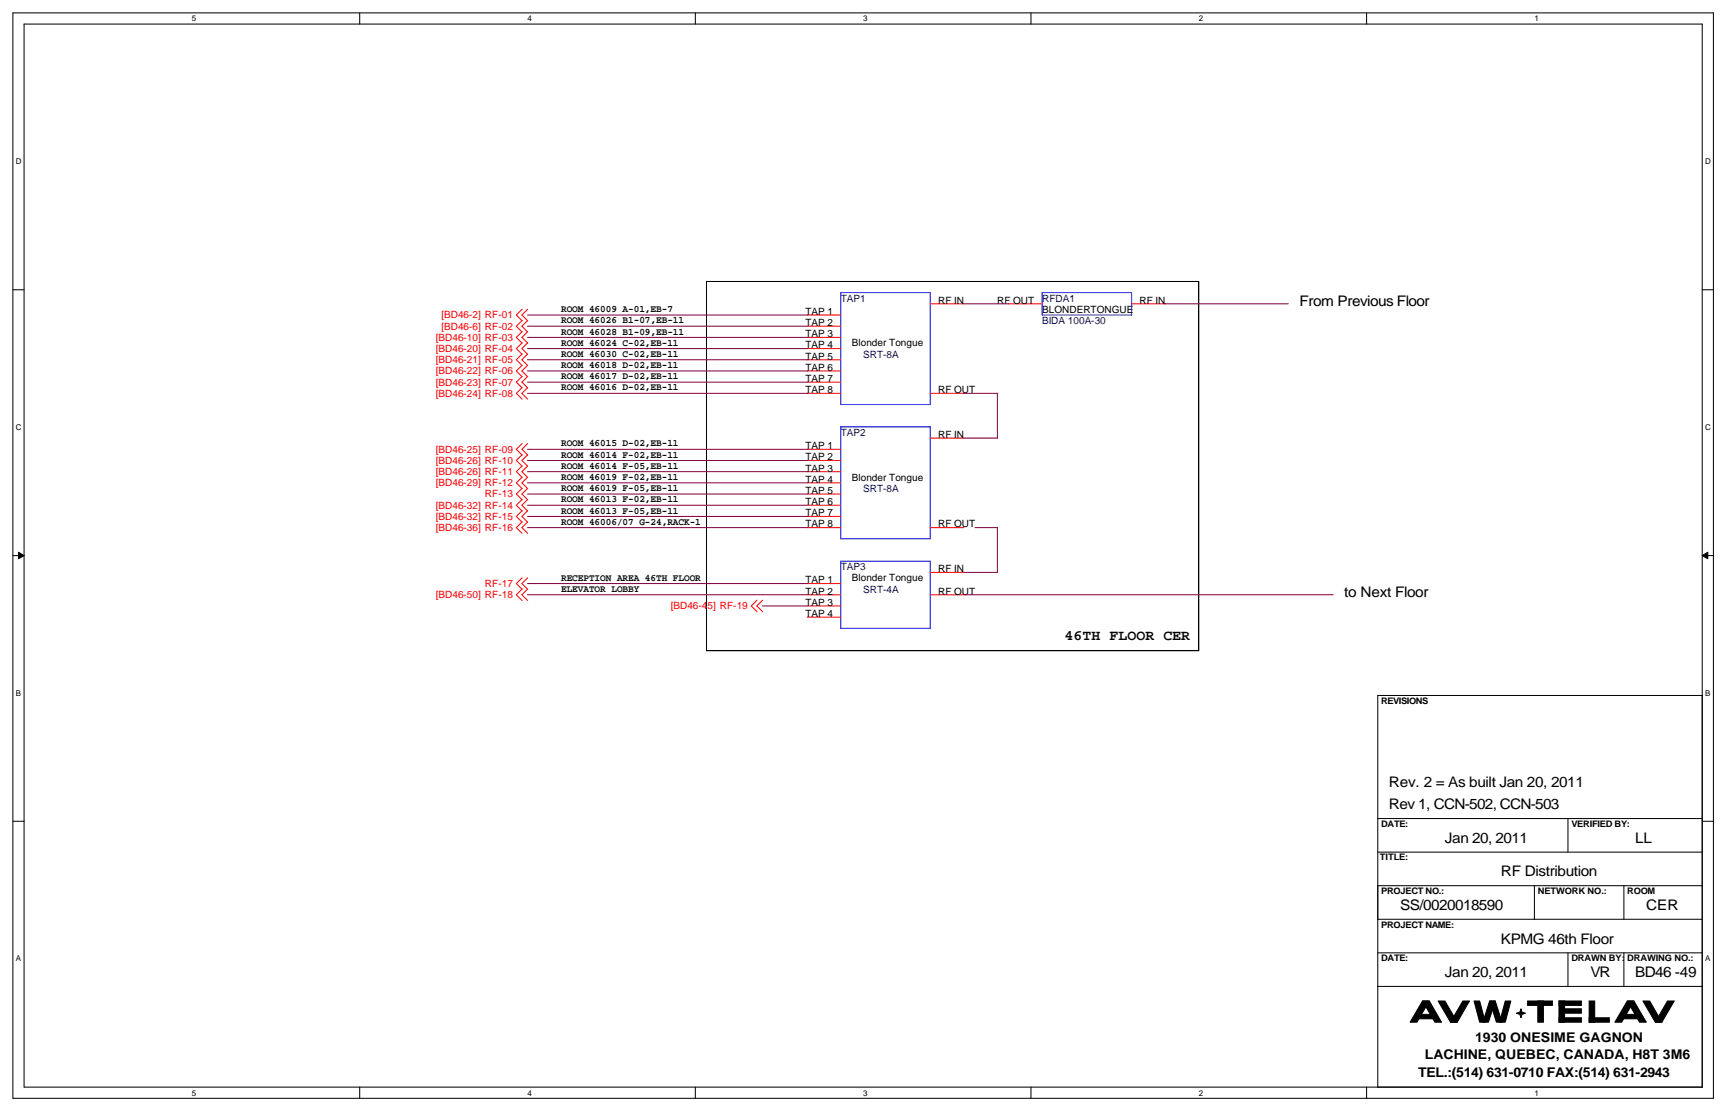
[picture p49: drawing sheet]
<svg xmlns="http://www.w3.org/2000/svg" width="864mm" height="559mm" viewBox="0 0 864 559" stroke-linecap="round" stroke-linejoin="round" font-family="sans-serif">
<defs><g id="words">
<g font-size="7.3">
<text x="649" y="153">From Previous Floor</text>
<text x="671" y="298">to Next Floor</text>
<text x="532" y="320">46TH FLOOR CER</text>
<text x="694" y="393">Rev. 2 = As built Jan 20, 2011</text>
<text x="694" y="404">Rev 1, CCN-502, CCN-503</text>
<text x="722" y="421">Jan 20, 2011</text>
<text x="817" y="421">LL</text>
<text x="750" y="438">RF Distribution</text>
<text x="699" y="454">SS/0020018590</text>
<text x="822" y="454">CER</text>
<text x="750" y="471">KPMG 46th Floor</text>
<text x="722" y="488">Jan 20, 2011</text>
<text x="794" y="488">VR</text>
<text x="817" y="488">BD46 -49</text>
</g>
<g font-size="6.7">
<text x="737" y="520">1930 ONESIME GAGNON</text>
<text x="712" y="529">LACHINE, QUEBEC, CANADA, H8T 3M6</text>
<text x="708" y="538">TEL.:(514) 631-0710 FAX:(514) 631-2943</text>
</g>
<g font-size="5">
<text x="280" y="156">ROOM 46009 A-01,EB-7</text>
<text x="469" y="152">RF IN</text>
<text x="498" y="152">RF OUT</text>
<text x="569" y="152">RF IN</text>
<text x="280" y="161">ROOM 46026 B1-07,EB-11</text>
<text x="402" y="157">TAP 1</text>
<text x="521" y="156">BLONDERTONGUE</text>
<text x="280" y="167">ROOM 46028 B1-09,EB-11</text>
<text x="402" y="163">TAP 2</text>
<text x="280" y="173">ROOM 46024 C-02,EB-11</text>
<text x="402" y="168">TAP 3</text>
<text x="402" y="174">TAP 4</text>
<text x="426" y="173">Blonder Tongue</text>
<text x="280" y="178">ROOM 46030 C-02,EB-11</text>
<text x="402" y="180">TAP 5</text>
<text x="280" y="184">ROOM 46018 D-02,EB-11</text>
<text x="402" y="185">TAP 6</text>
<text x="280" y="189">ROOM 46017 D-02,EB-11</text>
<text x="402" y="191">TAP 7</text>
<text x="280" y="195">ROOM 46016 D-02,EB-11</text>
<text x="402" y="196">TAP 8</text>
<text x="469" y="196">RF OUT</text>
<text x="469" y="219">RF IN</text>
<text x="280" y="223">ROOM 46015 D-02,EB-11</text>
<text x="402" y="224">TAP 1</text>
<text x="280" y="229">ROOM 46014 F-02,EB-11</text>
<text x="402" y="230">TAP 2</text>
<text x="280" y="240">ROOM 46019 F-02,EB-11</text>
<text x="280" y="234">ROOM 46014 F-05,EB-11</text>
<text x="402" y="235">TAP 3</text>
<text x="280" y="245">ROOM 46019 F-05,EB-11</text>
<text x="402" y="241">TAP 4</text>
<text x="426" y="240">Blonder Tongue</text>
<text x="280" y="251">ROOM 46013 F-02,EB-11</text>
<text x="402" y="247">TAP 5</text>
<text x="280" y="256">ROOM 46013 F-05,EB-11</text>
<text x="402" y="252">TAP 6</text>
<text x="402" y="258">TAP 7</text>
<text x="280" y="262">ROOM 46006/07 G-24,RACK-1</text>
<text x="402" y="263">TAP 8</text>
<text x="469" y="263">RF OUT</text>
<text x="469" y="286">RF IN</text>
<text x="280" y="290">RECEPTION AREA 46TH FLOOR</text>
<text x="402" y="291">TAP 1</text>
<text x="426" y="290">Blonder Tongue</text>
<text x="280" y="296">ELEVATOR LOBBY</text>
<text x="402" y="297">TAP 2</text>
<text x="469" y="297">RF OUT</text>
<text x="402" y="303">TAP 3</text>
<text x="402" y="308">TAP 4</text>
</g>
<g font-size="5" fill="#000080">
<text x="420" y="151">TAP1</text>
<text x="521" y="151">RFDA1</text>
<text x="521" y="162">BIDA 100A-30</text>
<text x="431" y="179">SRT-8A</text>
<text x="420" y="218">TAP2</text>
<text x="431" y="246">SRT-8A</text>
<text x="420" y="285">TAP3</text>
<text x="431" y="296">SRT-4A</text>
</g>
<g font-size="5" fill="#f00">
<text x="220" y="159">[BD46-2] RF-01</text>
<text x="220" y="165">[BD46-6] RF-02</text>
<text x="218" y="170">[BD46-10] RF-03</text>
<text x="218" y="176">[BD46-20] RF-04</text>
<text x="218" y="181">[BD46-21] RF-05</text>
<text x="218" y="187">[BD46-22] RF-06</text>
<text x="218" y="193">[BD46-23] RF-07</text>
<text x="218" y="198">[BD46-24] RF-08</text>
<text x="218" y="226">[BD46-25] RF-09</text>
<text x="218" y="232">[BD46-26] RF-10</text>
<text x="218" y="237">[BD46-26] RF-11</text>
<text x="218" y="243">[BD46-29] RF-12</text>
<text x="242" y="248">RF-13</text>
<text x="218" y="254">[BD46-32] RF-14</text>
<text x="218" y="260">[BD46-32] RF-15</text>
<text x="218" y="265">[BD46-36] RF-16</text>
<text x="242" y="293">RF-17</text>
<text x="218" y="299">[BD46-50] RF-18</text>
<text x="335" y="304">[BD46-45] RF-19</text>
</g>
<g font-size="4.5">
<text x="690" y="351">REVISIONS</text>
<text x="690" y="413">DATE:</text>
<text x="785" y="413">VERIFIED BY:</text>
<text x="689" y="430">TITLE:</text>
<text x="690" y="446">PROJECT NO.:</text>
<text x="768" y="446">NETWORK NO.:</text>
<text x="813" y="446">ROOM</text>
<text x="690" y="463">PROJECT NAME:</text>
<text x="690" y="480">DATE:</text>
<text x="785" y="480">DRAWN BY:</text>
<text x="813" y="480">DRAWING NO.:</text>
</g>
<g font-size="4">
<text x="96" y="11">5</text>
<text x="263" y="11">4</text>
<text x="431" y="11">3</text>
<text x="599" y="11">2</text>
<text x="766" y="11">1</text>
<text x="8" y="82">D</text>
<text x="852" y="82">D</text>
<text x="8" y="215">C</text>
<text x="852" y="215">C</text>
<text x="8" y="347">B</text>
<text x="852" y="347">B</text>
<text x="8" y="480">A</text>
<text x="852" y="480">A</text>
<text x="96" y="547">5</text>
<text x="263" y="547">4</text>
<text x="431" y="547">3</text>
<text x="599" y="547">2</text>
<text x="766" y="547">1</text>
</g>
</g></defs>
<path d="M6 6h850v542h-850zM12 12h838v531h-838z" fill="none" stroke="#000" stroke-width=".51"/>
<g fill="#fff">
<path d="M96 7h2v5h-2z"/>
<path d="M96 543h2v5h-2z"/>
</g>
<path d="M180 6v6M180 543v5" fill="none" stroke="#000" stroke-width=".51"/>
<g fill="#fff">
<path d="M263 7h3v5h-3z"/>
<path d="M263 543h3v5h-3z"/>
</g>
<path d="M347 6v6M347 543v5" fill="none" stroke="#000" stroke-width=".51"/>
<g fill="#fff">
<path d="M431 7h2v5h-2z"/>
<path d="M431 543h2v5h-2z"/>
</g>
<path d="M515 6v6M515 543v5" fill="none" stroke="#000" stroke-width=".51"/>
<g fill="#fff">
<path d="M599 7h2v5h-2z"/>
<path d="M599 543h2v5h-2z"/>
</g>
<path d="M683 6v6M683 543v5" fill="none" stroke="#000" stroke-width=".51"/>
<g fill="#fff">
<path d="M766 7h3v5h-3z"/>
<path d="M766 543h3v5h-3z"/>
<path d="M8 78h3v5h-3z"/>
<path d="M852 78h3v5h-3z"/>
<path d="M8 211h3v4h-3z"/>
<path d="M852 211h3v4h-3z"/>
</g>
<path d="M6 145h6M850 145h6" fill="none" stroke="#000" stroke-width=".51"/>
<g fill="#fff">
<path d="M8 344h2v4h-2z"/>
<path d="M852 344h2v4h-2z"/>
</g>
<path d="M6 277h6M850 277h6" fill="none" stroke="#000" stroke-width=".51"/>
<g fill="#000" stroke="#000" stroke-width=".5">
<path d="M9 276l3 1-3 2z" fill-rule="evenodd"/>
<path d="M850 277l3-1v3z" fill-rule="evenodd"/>
</g>
<g fill="#fff">
<path d="M8 476h2v5h-2z"/>
<path d="M852 476h2v5h-2z"/>
</g>
<g fill="none" stroke="#000" stroke-width=".51">
<path d="M850 347v196h-162v-196h162M6 410h6M688 409h162M783 409v17M850 410h6M688 426h162M688 459h162M688 442h162M766 442v17M811 442v17M688 476h162M783 476v17"/>
<path d="M811 476v17M688 493h162"/>
</g>
<path d="M353 141h246M599 141v184M353 325v-184M599 325h-246" fill="none" stroke="#000" stroke-width=".5" stroke-dasharray=".3 .2 .1 .2"/>
<g fill="#000" stroke="#000" stroke-width=".51">
<path d="M718 500h4l6 10h-4z" fill-rule="evenodd"/>
<path d="M731 500h3l-6 10h-4z" fill-rule="evenodd"/>
<path d="M736 500h3l3 10h-3z" fill-rule="evenodd"/>
<path d="M744 500h3l3 10h-3z" fill-rule="evenodd"/>
<path d="M744 500h3l-4 10h-2z" fill-rule="evenodd"/>
<path d="M752 500h3l-3 10h-3z" fill-rule="evenodd"/>
<path d="M821 500h3l6 10h-3z" fill-rule="evenodd"/>
<path d="M833 500h3l-6 10h-3z" fill-rule="evenodd"/>
<path d="M711 500h3l-6 10h-4z" fill-rule="evenodd"/>
<path d="M708 507h8v2h-8z" fill-rule="evenodd"/>
<path d="M711 500h3l6 10h-3z" fill-rule="evenodd"/>
<path d="M757 506l2-1 1-1v1l2 1-2 1v1l-1-1z" fill-rule="evenodd"/>
<path d="M763 500h12v2h-12z" fill-rule="evenodd"/>
<path d="M768 500h3v10h-3z" fill-rule="evenodd"/>
<path d="M779 508h11v2h-11z" fill-rule="evenodd"/>
<path d="M779 500h2v10h-2z" fill-rule="evenodd"/>
<path d="M779 500h11v2h-11z" fill-rule="evenodd"/>
<path d="M779 504h11v2h-11z" fill-rule="evenodd"/>
<path d="M794 500h3v10h-3z" fill-rule="evenodd"/>
<path d="M794 508h10v2h-10z" fill-rule="evenodd"/>
<path d="M813 500h3l-6 10h-3z" fill-rule="evenodd"/>
<path d="M810 507h8v2h-8z" fill-rule="evenodd"/>
<path d="M813 500h3l6 10h-3z" fill-rule="evenodd"/>
</g>
<g fill="none" stroke="#f00" stroke-width=".51">
<path d="M261 154l-3 3 3 3M264 154l-3 3 3 3M403 157h17M465 152h16M504 152h17M565 152h17M261 160l-3 3 3 3M261 166l-3 2 3 3M261 171l-3 3 3 3M261 177l-3 3 3 3M264 160l-3 3 3 3M264 166l-3 2 3 3"/>
<path d="M264 171l-3 3 3 3M264 177l-3 3 3 3M403 163h17M403 168h17M403 174h17M403 180h17M261 182l-3 3 3 3M261 188l-3 3 3 3M261 194l-3 2 3 3M264 182l-3 3 3 3M264 188l-3 3 3 3M264 194l-3 2 3 3"/>
<path d="M403 196h17M403 185h17M403 191h17M465 196h16M465 219h16M261 221l-3 3 3 3M261 227l-3 3 3 3M261 233l-3 3 3 2M261 238l-3 3 3 3M264 221l-3 3 3 3M264 227l-3 3 3 3M264 233l-3 3 3 2"/>
<path d="M264 238l-3 3 3 3M403 224h17M403 230h17M403 236h17M261 244l-3 3 3 3M261 249l-3 3 3 3M261 255l-3 3 3 3M264 244l-3 3 3 3M264 249l-3 3 3 3M264 255l-3 3 3 3M403 241h17M403 247h17"/>
<path d="M403 252h17M403 258h17M261 261l-3 2 3 3M264 261l-3 2 3 3M403 263h17M465 263h16M261 294l-3 3 3 3M261 289l-3 2 3 3M264 294l-3 3 3 3M264 289l-3 2 3 3M378 300l-3 3 3 2M381 300l-3 3 3 2"/>
<path d="M403 297h17M403 291h17M465 286h16M465 297h16M403 303h17M403 308h17"/>
</g>
<path d="M420 146h45v56h-45zM521 146h44v11h-44zM420 213h45v56h-45zM420 280h45v34h-45z" fill="none" stroke="#00f" stroke-width=".51"/>
<g fill="none" stroke="#800040" stroke-width=".51">
<path d="M263 157h140M481 152h23M582 152h61M263 180h140M263 163h140M263 174h140M263 168h140M263 196h140M263 191h140M263 185h140M481 196h17v23h-17M263 236h140"/>
<path d="M263 230h140M263 224h140M263 252h140M263 258h140M263 241h140M263 247h140M263 263h140M487 263h11v23M263 291h140M263 297h140M481 286h17M481 297h185"/>
<path d="M381 303h22"/>
</g>
<use href="#words"/>
</svg>
